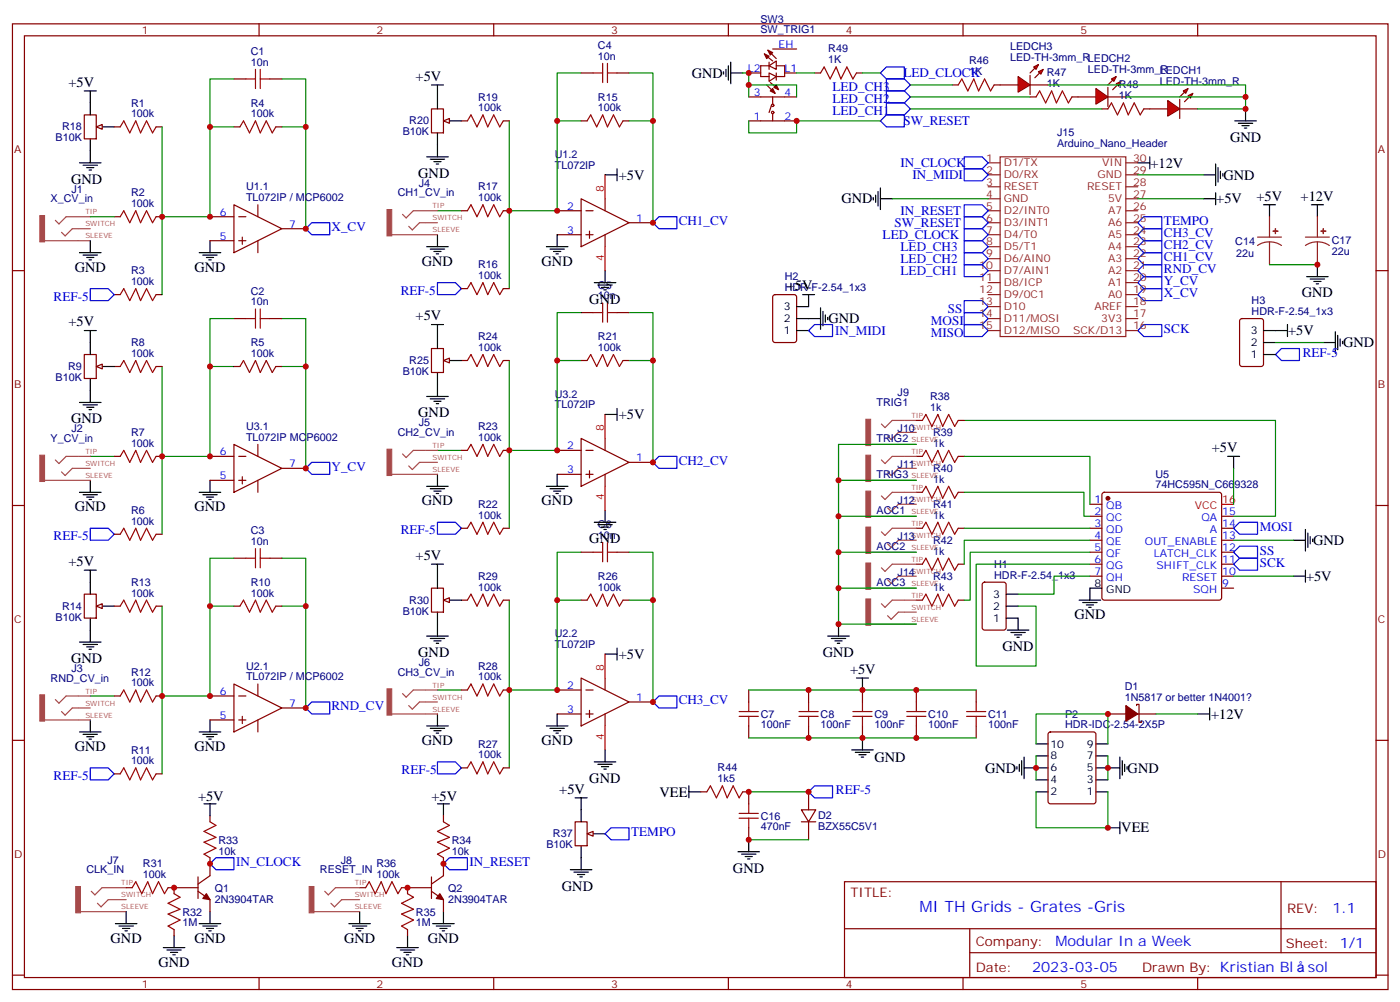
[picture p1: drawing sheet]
<svg xmlns="http://www.w3.org/2000/svg" width="413mm" height="295mm" viewBox="0 0 413 295" stroke-linecap="round" stroke-linejoin="round" font-family="sans-serif">
<defs><g id="words">
<text font-size="4.6" fill="#00f" x="270.9" y="268.6">MI TH Grids - Grates -Gris</text>
<g font-size="4.2">
<text x="122.5" y="23.8">+5V</text>
<text x="203.9" y="22.9">GND</text>
<text x="20.2" y="25.5">+5V</text>
<text x="362.4" y="41.7">GND</text>
<text x="123.3" y="52.4">GND</text>
<text x="182.4" y="52.9">+5V</text>
<text x="339" y="49.4">+12V</text>
<text x="360.5" y="52.9">GND</text>
<text x="21" y="54.1">GND</text>
<text x="248" y="59.9">GND</text>
<text x="358.4" y="59.9">+5V</text>
<text x="370.3" y="59.2">+5V</text>
<text x="383.3" y="59.1">+12V</text>
<text x="22" y="80">GND</text>
<text x="57.3" y="80">GND</text>
<text x="124.3" y="78.3">GND</text>
<text x="159.6" y="78.3">GND</text>
<text x="173.7" y="89.4">GND</text>
<text x="231.8" y="85.5">+5V</text>
<text x="383.6" y="87.5">GND</text>
<text x="122.5" y="94.3">+5V</text>
<text x="244.1" y="95.2">GND</text>
<text x="20.2" y="96.1">+5V</text>
<text x="379.6" y="98.7">+5V</text>
<text x="395.8" y="102.3">GND</text>
<text x="21" y="124.7">GND</text>
<text x="123.3" y="122.9">GND</text>
<text x="182.4" y="123.4">+5V</text>
<text x="357.1" y="133.1">+5V</text>
<text x="124.3" y="148.8">GND</text>
<text x="159.6" y="148.8">GND</text>
<text x="22" y="150.6">GND</text>
<text x="57.3" y="150.6">GND</text>
<text x="173.7" y="159.9">GND</text>
<text x="387" y="160.5">GND</text>
<text x="20.2" y="166.7">+5V</text>
<text x="122.5" y="164.9">+5V</text>
<text x="384.8" y="171.1">+5V</text>
<text x="316.6" y="182.4">GND</text>
<text x="295.4" y="191.7">GND</text>
<text x="21" y="195.2">GND</text>
<text x="123.3" y="193.5">GND</text>
<text x="182.4" y="194">+5V</text>
<text x="242.4" y="193.5">GND</text>
<text x="250.5" y="198.4">+5V</text>
<text x="356.9" y="211.6">+12V</text>
<text x="22" y="221.2">GND</text>
<text x="57.3" y="221.2">GND</text>
<text x="124.3" y="219.4">GND</text>
<text x="159.6" y="219.4">GND</text>
<text x="257.7" y="224.3">GND</text>
<text x="290.3" y="227.5">GND</text>
<text x="332.3" y="227.5">GND</text>
<text x="164.8" y="233.7">+5V</text>
<text x="173.7" y="230.5">GND</text>
<text x="58.3" y="236">+5V</text>
<text x="127.1" y="236">+5V</text>
<text x="194.3" y="234.6">VEE</text>
<text x="330.4" y="245.1">VEE</text>
<text x="216" y="257">GND</text>
<text x="165.6" y="262.3">GND</text>
<text x="32.6" y="277.6">GND</text>
<text x="57.3" y="277.6">GND</text>
<text x="101.4" y="277.6">GND</text>
<text x="126.1" y="277.6">GND</text>
<text x="46.7" y="284.7">GND</text>
<text x="115.5" y="284.7">GND</text>
</g>
<g font-size="4.2" fill="#00f">
<text x="392.6" y="268.9">1.1</text>
<text x="311" y="278.4">Modular In a Week</text>
<text x="304.1" y="286.2">2023-03-05</text>
<text x="385.4" y="286.2">sol</text>
</g>
<g font-size="3.9" fill="#00f">
<text x="266.2" y="22.7">LED_CLOCK</text>
<text x="245.3" y="26.8">LED_CH3</text>
<text x="245.3" y="33.8">LED_CH1</text>
<text x="245.3" y="30.3">LED_CH2</text>
<text x="266.2" y="36.9">SW_RESET</text>
<text x="265.4" y="49.2">IN_CLOCK</text>
<text x="268.9" y="52.7">IN_MIDI</text>
<text x="265.4" y="63.3">IN_RESET</text>
<text x="97.7" y="68.1">X_CV</text>
<text x="200" y="66.3">CH1_CV</text>
<text x="260.1" y="70.4">LED_CLOCK</text>
<text x="263.6" y="66.8">SW_RESET</text>
<text x="343" y="69.9">CH3_CV</text>
<text x="343" y="66.3">TEMPO</text>
<text x="265.4" y="73.9">LED_CH3</text>
<text x="265.4" y="77.4">LED_CH2</text>
<text x="343" y="76.9">CH1_CV</text>
<text x="343" y="73.4">CH2_CV</text>
<text x="265.4" y="81">LED_CH1</text>
<text x="343" y="84">Y_CV</text>
<text x="343" y="80.5">RND_CV</text>
<text x="15.8" y="88.5">REF-5</text>
<text x="118.1" y="86.7">REF-5</text>
<text x="343" y="87.5">X_CV</text>
<text x="274.3" y="95.6">MOSI</text>
<text x="279.3" y="92">SS</text>
<text x="246.1" y="98.5">IN_MIDI</text>
<text x="274.3" y="99.1">MISO</text>
<text x="343" y="98.1">SCK</text>
<text x="383.9" y="105">REF-5</text>
<text x="200" y="136.8">CH2_CV</text>
<text x="97.7" y="138.6">Y_CV</text>
<text x="15.8" y="159.1">REF-5</text>
<text x="118.1" y="157.3">REF-5</text>
<text x="371.2" y="156.3">MOSI</text>
<text x="371.2" y="166.9">SCK</text>
<text x="371.2" y="163.4">SS</text>
<text x="97.7" y="209.2">RND_CV</text>
<text x="200" y="207.4">CH3_CV</text>
<text x="118.3" y="227.9">REF-5</text>
<text x="15.8" y="229.6">REF-5</text>
<text x="246.3" y="233.7">REF-5</text>
<text x="186" y="246.3">TEMPO</text>
<text x="69.6" y="255.1">IN_CLOCK</text>
<text x="138.4" y="255.1">IN_RESET</text>
</g>
<g font-size="3.9" fill="#800">
<text x="250.6" y="264.2">TITLE:</text>
<text x="379.2" y="268.9">REV:</text>
<text x="287.5" y="278.4">Company:</text>
<text x="378.9" y="279">Sheet: 1/1</text>
<text x="287.5" y="286.1">Date:</text>
<text x="336.6" y="286.2">Drawn By: Kristian Bl</text>
</g>
<g font-size="3.2" fill="#800">
<text x="41.8" y="10">1</text>
<text x="110.9" y="10">2</text>
<text x="180.1" y="10">3</text>
<text x="249.2" y="10">4</text>
<text x="318.3" y="10">5</text>
<text x="4.2" y="45.1">A</text>
<text x="406" y="45.1">A</text>
<text x="4.2" y="114.3">B</text>
<text x="406" y="114.3">B</text>
<text x="4.2" y="183.4">C</text>
<text x="406" y="183.4">C</text>
<text x="4.2" y="252.6">D</text>
<text x="406" y="252.6">D</text>
<text x="41.8" y="290.8">1</text>
<text x="110.9" y="290.8">2</text>
<text x="180.1" y="290.8">3</text>
<text x="249.2" y="290.8">4</text>
<text x="318.3" y="290.8">5</text>
</g>
<g font-size="3.2" fill="#000080">
<text x="224.1" y="9.7">SW_TRIG1</text>
<text x="224.1" y="6.8">SW3</text>
<text x="73.9" y="16.2">C1</text>
<text x="176.2" y="17.6">10n</text>
<text x="176.2" y="14.4">C4</text>
<text x="244.1" y="15.4">R49</text>
<text x="297.6" y="18">LED-TH-3mm_RLEDCH2</text>
<text x="297.6" y="14.8">LEDCH3</text>
<text x="73.9" y="19.4">10n</text>
<text x="244.1" y="18.7">1K</text>
<text x="285.5" y="22.2">1K</text>
<text x="285.5" y="19">R46</text>
<text x="308.5" y="22.5">R47</text>
<text x="320.6" y="21.5">LED-TH-3mm_R</text>
<text x="341.7" y="21.8">LEDCH1</text>
<text x="140.9" y="29.6">R19</text>
<text x="176.2" y="29.6">R15</text>
<text x="308.5" y="25.7">1K</text>
<text x="329.6" y="29.2">1K</text>
<text x="329.6" y="26">R48</text>
<text x="341.7" y="25">LED-TH-3mm_R</text>
<text x="38.6" y="34.5">100k</text>
<text x="38.6" y="31.4">R1</text>
<text x="73.9" y="34.5">100k</text>
<text x="73.9" y="31.4">R4</text>
<text x="140.9" y="32.8">100k</text>
<text x="176.2" y="32.8">100k</text>
<text x="16.4" y="41.6">B10K</text>
<text x="18.3" y="38.4">R18</text>
<text x="118.7" y="39.8">B10K</text>
<text x="120.6" y="36.7">R20</text>
<text x="311.5" y="40">J15</text>
<text x="163.5" y="46.5">U1.2</text>
<text x="311.5" y="43.3">Arduino_Nano_Header</text>
<text x="163.5" y="49.7">TL072IP</text>
<text x="14.9" y="59.6">X_CV_in</text>
<text x="21.1" y="56.8">J1</text>
<text x="38.6" y="57.8">R2</text>
<text x="72.5" y="59.2">TL072IP / MCP6002</text>
<text x="72.5" y="56.1">U1.1</text>
<text x="117.2" y="57.8">CH1_CV_in</text>
<text x="123.4" y="55">J4</text>
<text x="140.9" y="59.2">100k</text>
<text x="140.9" y="56.1">R17</text>
<text x="38.6" y="61">100k</text>
<text x="392.4" y="71.9">C17</text>
<text x="364" y="72">C14</text>
<text x="364.3" y="75.5">22u</text>
<text x="392.4" y="75.1">22u</text>
<text x="38.6" y="83.9">100k</text>
<text x="38.6" y="80.8">R3</text>
<text x="140.9" y="82.2">100k</text>
<text x="140.9" y="79">R16</text>
<text x="231.2" y="82.5">H2</text>
<text x="73.9" y="89.9">10n</text>
<text x="73.9" y="86.7">C2</text>
<text x="176.2" y="88.2">10n</text>
<text x="176.2" y="85">C5</text>
<text x="231.2" y="85.7">HDR-F-2.54_1x3</text>
<text x="368.8" y="89.5">H3</text>
<text x="368.8" y="92.7">HDR-F-2.54_1x3</text>
<text x="38.6" y="101.9">R8</text>
<text x="73.9" y="101.9">R5</text>
<text x="140.9" y="100.2">R24</text>
<text x="176.2" y="100.2">R21</text>
<text x="38.6" y="105.1">100k</text>
<text x="73.9" y="105.1">100k</text>
<text x="120.6" y="107.2">R25</text>
<text x="140.9" y="103.3">100k</text>
<text x="176.2" y="103.3">100k</text>
<text x="16.4" y="112.1">B10K</text>
<text x="20.1" y="109">R9</text>
<text x="118.7" y="110.4">B10K</text>
<text x="163.5" y="117.1">U3.2</text>
<text x="258.3" y="119.6">TRIG1</text>
<text x="264.5" y="116.7">J9</text>
<text x="274.1" y="117.8">R38</text>
<text x="123.4" y="125.6">J5</text>
<text x="163.5" y="120.3">TL072IP</text>
<text x="274.1" y="121">1k</text>
<text x="14.9" y="130.1">Y_CV_in</text>
<text x="21.1" y="127.3">J2</text>
<text x="38.6" y="131.6">100k</text>
<text x="38.6" y="128.4">R7</text>
<text x="72.5" y="129.8">TL072IP MCP6002</text>
<text x="72.5" y="126.6">U3.1</text>
<text x="117.2" y="128.4">CH2_CV_in</text>
<text x="140.9" y="129.8">100k</text>
<text x="140.9" y="126.6">R23</text>
<text x="258.3" y="130.1">TRIG2</text>
<text x="264.5" y="127.3">J10</text>
<text x="275" y="131.6">1k</text>
<text x="275" y="128.3">R39</text>
<text x="264.5" y="137.9">J11</text>
<text x="258.3" y="140.7">TRIG3</text>
<text x="275" y="142.1">1k</text>
<text x="275" y="138.9">R40</text>
<text x="340.5" y="143.8">74HC595N_C669328</text>
<text x="340.5" y="140.7">U5</text>
<text x="140.9" y="149.5">R22</text>
<text x="264.5" y="148.5">J12</text>
<text x="275" y="149.5">R41</text>
<text x="38.6" y="154.5">100k</text>
<text x="38.6" y="151.3">R6</text>
<text x="140.9" y="152.7">100k</text>
<text x="176.2" y="155.5">C6</text>
<text x="258.3" y="151.3">ACC1</text>
<text x="275" y="152.7">1k</text>
<text x="73.9" y="160.5">10n</text>
<text x="73.9" y="157.3">C3</text>
<text x="176.2" y="158.7">10n</text>
<text x="258.3" y="161.9">ACC2</text>
<text x="264.5" y="159.1">J13</text>
<text x="275" y="160.1">R42</text>
<text x="275" y="163.3">1k</text>
<text x="293" y="167.1">H1</text>
<text x="38.6" y="172.5">R13</text>
<text x="73.9" y="172.5">R10</text>
<text x="140.9" y="173.9">100k</text>
<text x="140.9" y="170.7">R29</text>
<text x="176.2" y="173.9">100k</text>
<text x="176.2" y="170.7">R26</text>
<text x="258.3" y="172.5">ACC3</text>
<text x="264.5" y="169.7">J14</text>
<text x="275" y="173.9">1k</text>
<text x="275" y="170.7">R43</text>
<text x="293" y="170.4">HDR-F-2.54_1x3</text>
<text x="18.3" y="179.5">R14</text>
<text x="38.6" y="175.6">100k</text>
<text x="73.9" y="175.6">100k</text>
<text x="120.6" y="177.8">R30</text>
<text x="16.4" y="182.7">B10K</text>
<text x="118.7" y="180.9">B10K</text>
<text x="163.5" y="190.8">TL072IP</text>
<text x="163.5" y="187.6">U2.2</text>
<text x="21.1" y="197.9">J3</text>
<text x="72.5" y="197.2">U2.1</text>
<text x="123.4" y="196.1">J6</text>
<text x="140.9" y="197.2">R28</text>
<text x="14.9" y="200.7">RND_CV_in</text>
<text x="38.6" y="202.1">100k</text>
<text x="38.6" y="198.9">R12</text>
<text x="72.5" y="200.3">TL072IP / MCP6002</text>
<text x="117.2" y="198.9">CH3_CV_in</text>
<text x="140.9" y="200.3">100k</text>
<text x="331.4" y="203.2">D1</text>
<text x="331.4" y="206.3">1N5817 or better 1N4001?</text>
<text x="224.2" y="214.3">100nF</text>
<text x="224.2" y="211.4">C7</text>
<text x="241.8" y="214.3">100nF</text>
<text x="241.8" y="211.4">C8</text>
<text x="257.7" y="214.3">100nF</text>
<text x="257.7" y="211.4">C9</text>
<text x="273.5" y="214.3">100nF</text>
<text x="273.5" y="211.4">C10</text>
<text x="291.2" y="214.3">100nF</text>
<text x="291.2" y="211.4">C11</text>
<text x="313.8" y="214.5">HDR-IDC-2.54-2X5P</text>
<text x="313.8" y="211.5">P2</text>
<text x="38.6" y="221.9">R11</text>
<text x="140.9" y="220.1">R27</text>
<text x="38.6" y="225">100k</text>
<text x="140.9" y="223.3">100k</text>
<text x="211.5" y="227.2">R44</text>
<text x="211.5" y="230.3">1k5</text>
<text x="224.2" y="244.3">470nF</text>
<text x="224.2" y="241.4">C16</text>
<text x="241.1" y="244.4">BZX55C5V1</text>
<text x="241.1" y="241.3">D2</text>
<text x="64.3" y="251.6">10k</text>
<text x="64.3" y="248.4">R33</text>
<text x="133.1" y="251.6">10k</text>
<text x="133.1" y="248.4">R34</text>
<text x="161" y="249.7">B10K</text>
<text x="162.9" y="246.6">R37</text>
<text x="25.5" y="257.1">CLK_IN</text>
<text x="31.7" y="254.3">J7</text>
<text x="42.1" y="255.3">R31</text>
<text x="94.3" y="257.1">RESET_IN</text>
<text x="100.5" y="254.3">J8</text>
<text x="110.9" y="255.3">R36</text>
<text x="42.1" y="258.6">100k</text>
<text x="63.3" y="262.5">Q1</text>
<text x="110.9" y="258.6">100k</text>
<text x="132.1" y="262.5">Q2</text>
<text x="53.8" y="269.6">R32</text>
<text x="63.3" y="265.7">2N3904TAR</text>
<text x="122.6" y="269.6">R35</text>
<text x="132.1" y="265.7">2N3904TAR</text>
<text x="53.8" y="272.8">1M</text>
<text x="122.6" y="272.8">1M</text>
</g>
<g font-size="3.2" fill="#00f">
<text x="229.4" y="14.1">EH</text>
<text x="220.4" y="21.1">L2</text>
<text x="231.2" y="21.1">L1</text>
<text x="222.1" y="28.2">3</text>
<text x="231.2" y="28.2">4</text>
<text x="222.1" y="35.2">1</text>
<text x="231.2" y="35.2">2</text>
<text x="64.8" y="63.5">6</text>
<text x="167.1" y="61.7">2</text>
<text x="187.5" y="65.2">1</text>
<text x="64.8" y="70.5">5</text>
<text x="85.2" y="67">7</text>
<text x="167.1" y="68.8">3</text>
<text x="64.8" y="134">6</text>
<text x="85.2" y="137.5">7</text>
<text x="167.1" y="132.3">2</text>
<text x="187.5" y="135.8">1</text>
<text x="64.8" y="141.1">5</text>
<text x="167.1" y="139.3">3</text>
<text x="322.5" y="148.1">1</text>
<text x="326" y="149.9">QB</text>
<text x="322.5" y="151.7">2</text>
<text x="322.5" y="155.2">3</text>
<text x="326" y="153.4">QC</text>
<text x="354" y="153.4">QA</text>
<text x="360.2" y="155.2">14</text>
<text x="360.2" y="151.7">15</text>
<text x="322.5" y="158.7">4</text>
<text x="326" y="157">QD</text>
<text x="326" y="160.5">QE</text>
<text x="337.4" y="160.5">OUT_ENABLE</text>
<text x="356.5" y="157">A</text>
<text x="360.2" y="158.7">13</text>
<text x="322.5" y="162.2">5</text>
<text x="322.5" y="165.8">6</text>
<text x="326" y="164">QF</text>
<text x="326" y="167.5">QG</text>
<text x="340" y="164">LATCH_CLK</text>
<text x="340.8" y="167.5">SHIFT_CLK</text>
<text x="360.2" y="165.8">11</text>
<text x="360.2" y="162.2">12</text>
<text x="322.5" y="169.3">7</text>
<text x="326" y="171.1">QH</text>
<text x="348.3" y="171.1">RESET</text>
<text x="360.2" y="172.8">9</text>
<text x="360.2" y="169.3">10</text>
<text x="351.6" y="174.6">SQH</text>
<text x="167.1" y="202.8">2</text>
<text x="64.8" y="204.6">6</text>
<text x="85.2" y="208.1">7</text>
<text x="167.1" y="209.9">3</text>
<text x="187.5" y="206.3">1</text>
<text x="64.8" y="211.6">5</text>
</g>
<g font-size="3.2" fill="#8d2323">
<text x="290.6" y="47.6">1</text>
<text x="333.9" y="47.6">30</text>
<text x="290.6" y="51.1">2</text>
<text x="295.8" y="49">D1/TX</text>
<text x="295.8" y="52.5">D0/RX</text>
<text x="323.4" y="52.5">GND</text>
<text x="324.8" y="49">VIN</text>
<text x="333.9" y="51.1">29</text>
<text x="290.6" y="54.6">3</text>
<text x="290.6" y="58.2">4</text>
<text x="295.8" y="56.1">RESET</text>
<text x="295.8" y="59.6">GND</text>
<text x="320.4" y="56.1">RESET</text>
<text x="326.5" y="59.6">5V</text>
<text x="333.9" y="58.2">27</text>
<text x="333.9" y="54.6">28</text>
<text x="290.6" y="61.7">5</text>
<text x="290.6" y="65.2">6</text>
<text x="295.8" y="63.1">D2/INT0</text>
<text x="326.5" y="63.1">A7</text>
<text x="333.9" y="65.2">25</text>
<text x="333.9" y="61.7">26</text>
<text x="290.6" y="68.8">7</text>
<text x="295.8" y="66.6">D3/INT1</text>
<text x="295.8" y="70.2">D4/T0</text>
<text x="326.5" y="70.2">A5</text>
<text x="326.5" y="66.6">A6</text>
<text x="333.9" y="68.8">24</text>
<text x="290.6" y="72.3">8</text>
<text x="290.6" y="75.8">9</text>
<text x="295.8" y="73.7">D5/T1</text>
<text x="295.8" y="77.2">D6/AIN0</text>
<text x="326.5" y="77.2">A3</text>
<text x="326.5" y="73.7">A4</text>
<text x="333.9" y="75.8">22</text>
<text x="333.9" y="72.3">23</text>
<text x="288.6" y="79.3">10</text>
<text x="288.6" y="82.9">11</text>
<text x="295.8" y="80.8">D7/AIN1</text>
<text x="326.5" y="80.8">A2</text>
<text x="333.9" y="82.9">20</text>
<text x="333.9" y="79.3">21</text>
<text x="288.6" y="86.4">12</text>
<text x="288.6" y="89.9">13</text>
<text x="295.8" y="84.3">D8/ICP</text>
<text x="295.8" y="87.8">D9/0C1</text>
<text x="326.5" y="84.3">A1</text>
<text x="326.5" y="87.8">A0</text>
<text x="333.9" y="89.9">18</text>
<text x="333.9" y="86.4">19</text>
<text x="288.6" y="93.5">14</text>
<text x="295.8" y="91.3">D10</text>
<text x="295.8" y="94.9">D11/MOSI</text>
<text x="322.5" y="91.3">AREF</text>
<text x="324.5" y="94.9">3V3</text>
<text x="333.9" y="93.5">17</text>
<text x="288.6" y="97">15</text>
<text x="295.8" y="98.4">D12/MISO</text>
<text x="316.2" y="98.4">SCK/D13</text>
<text x="333.9" y="97">16</text>
</g>
<g font-size="3.2" fill="#f00">
<text x="177.9" y="56.4" transform="rotate(-90 177.9 56.4)">8</text>
<text x="177.9" y="76.8" transform="rotate(-90 177.9 76.8)">4</text>
<text x="177.9" y="127" transform="rotate(-90 177.9 127)">8</text>
<text x="177.9" y="147.3" transform="rotate(-90 177.9 147.3)">4</text>
<text x="352.1" y="149.9">VCC</text>
<text x="360.2" y="148.1">16</text>
<text x="177.9" y="197.5" transform="rotate(-90 177.9 197.5)">8</text>
<text x="177.9" y="217.9" transform="rotate(-90 177.9 217.9)">4</text>
</g>
<g font-size="3.2">
<text x="231" y="91.3">3</text>
<text x="231" y="94.9">2</text>
<text x="231" y="98.4">1</text>
<text x="368.5" y="98.4">3</text>
<text x="368.5" y="101.9">2</text>
<text x="368.5" y="105.4">1</text>
<text x="322.5" y="172.8">8</text>
<text x="292.7" y="176">3</text>
<text x="292.7" y="179.5">2</text>
<text x="326" y="174.6">GND</text>
<text x="292.7" y="183.1">1</text>
<text x="309.5" y="220.1">10</text>
<text x="320.2" y="220.1">9</text>
<text x="309.5" y="227.2">6</text>
<text x="309.5" y="223.6">8</text>
<text x="320.2" y="227.2">5</text>
<text x="320.2" y="223.6">7</text>
<text x="309.5" y="230.7">4</text>
<text x="320.2" y="230.7">3</text>
<text x="309.5" y="234.2">2</text>
<text x="320.2" y="234.2">1</text>
</g>
<g font-size="2.1" fill="#a54b4b">
<text x="25.2" y="63.1">TIP</text>
<text x="127.5" y="61.4">TIP</text>
<text x="127.5" y="64.9">SWITCH</text>
<text x="25.2" y="70.2">SLEEVE</text>
<text x="25.2" y="66.7">SWITCH</text>
<text x="127.5" y="68.4">SLEEVE</text>
<text x="268.6" y="123.1">TIP</text>
<text x="127.5" y="131.9">TIP</text>
<text x="268.6" y="130.2">SLEEVE</text>
<text x="268.6" y="126.6">SWITCH</text>
<text x="25.2" y="133.7">TIP</text>
<text x="25.2" y="137.2">SWITCH</text>
<text x="127.5" y="135.4">SWITCH</text>
<text x="268.6" y="133.7">TIP</text>
<text x="268.6" y="137.2">SWITCH</text>
<text x="25.2" y="140.7">SLEEVE</text>
<text x="127.5" y="139">SLEEVE</text>
<text x="268.6" y="140.7">SLEEVE</text>
<text x="268.6" y="144.3">TIP</text>
<text x="268.6" y="147.8">SWITCH</text>
<text x="268.6" y="151.3">SLEEVE</text>
<text x="268.6" y="154.8">TIP</text>
<text x="268.6" y="161.9">SLEEVE</text>
<text x="268.6" y="158.4">SWITCH</text>
<text x="268.6" y="165.4">TIP</text>
<text x="268.6" y="172.5">SLEEVE</text>
<text x="268.6" y="169">SWITCH</text>
<text x="268.6" y="176">TIP</text>
<text x="268.6" y="179.5">SWITCH</text>
<text x="268.6" y="183.1">SLEEVE</text>
<text x="127.5" y="202.5">TIP</text>
<text x="25.2" y="204.2">TIP</text>
<text x="25.2" y="207.8">SWITCH</text>
<text x="127.5" y="209.5">SLEEVE</text>
<text x="127.5" y="206">SWITCH</text>
<text x="25.2" y="211.3">SLEEVE</text>
<text x="35.7" y="260.7">TIP</text>
<text x="104.5" y="260.7">TIP</text>
<text x="35.7" y="267.7">SLEEVE</text>
<text x="35.7" y="264.2">SWITCH</text>
<text x="104.5" y="267.7">SLEEVE</text>
<text x="104.5" y="264.2">SWITCH</text>
</g>
</g></defs>
<g fill="none" stroke="#870000" stroke-width=".35">
<path d="M3.7 7h405.3v284.4h-405.3zM7.2 10.5h398.3v277.3h-398.3zM76.3 7v3.5M145.5 7v3.5M214.6 7v3.5M283.8 7v3.5M352.9 7v3.5M24.8 33.8h3.6v7.1h-3.6zM3.7 79.7h3.5M405.5 79.7h3.5M3.7 148.8h3.5M405.5 148.8h3.5"/>
<path d="M3.7 218h3.5M405.5 218h3.5M248.8 259.6h156.7v28.2h-156.7zM377.5 259.6v20.9M248.9 273.5h156.5M285.8 273.5v14.1M3.7 287.1h3.5M76.3 287.8v3.6M145.5 287.8v3.6M214.6 287.8v3.6M283.8 287.8v3.6M285.8 280.5h119.6"/>
<path d="M352.9 287.8v3.6M405.5 287.1h3.5"/>
</g>
<path d="M24.8 26.8h3.6M26.6 26.8v7M30.1 37.4h3.6M23.4 47.9h6.4M24.5 48.6h4.2M25.5 49.4h2.2M26.2 50.1h.8M26.6 40.9v7" fill="none" stroke="#000" stroke-width=".35"/>
<path d="M28.4 37.4l1.7-.7v1.4z" fill="#f0f0f0" stroke="#870000" stroke-width=".35"/>
<g fill="none" stroke="#a10000" stroke-width=".35">
<path d="M35.4 37.4l1.1-1.8 1.7 3.5 1.8-3.5 1.4 3.5 1.8-3.5 1.7 3.5 1.1-1.7M70.7 37.4l1.1-1.8 1.7 3.5 1.8-3.5 1.4 3.5 1.8-3.5 1.7 3.5 1.1-1.7M72.5 23.2h2.8M75.3 20.4v5.7M76.7 23.2h2.8M76.7 20.4v5.7M35.4 63.8l1.1-1.7 1.7 3.5 1.8-3.5 1.4 3.5 1.8-3.5 1.7 3.5 1.1-1.8M35.4 86.7l1.1-1.7 1.7 3.5 1.8-3.5 1.4 3.5 1.8-3.5 1.7 3.5 1.1-1.8M72.5 93.8h2.8M75.3 91v5.6M76.7 91v5.6M76.7 93.8h2.8"/>
<path d="M35.4 107.9l1.1-1.7 1.7 3.5 1.8-3.5 1.4 3.5 1.8-3.5 1.7 3.5 1.1-1.8M70.7 107.9l1.1-1.7 1.7 3.5 1.8-3.5 1.4 3.5 1.8-3.5 1.7 3.5 1.1-1.8M35.4 134.4l1.1-1.8 1.7 3.5 1.8-3.5 1.4 3.5 1.8-3.5 1.7 3.5 1.1-1.7M35.4 157.3l1.1-1.8 1.7 3.6 1.8-3.6 1.4 3.6 1.8-3.6 1.7 3.6 1.1-1.8"/>
</g>
<g fill="none" stroke="#870000" stroke-width=".35">
<path d="M33.7 37.4h1.7M46 37.4h1.8M68.9 37.4h1.8M68.9 23.2h3.6M79.5 23.2h3.5M81.3 37.4h1.7M33.7 63.8h1.7M46 63.8h1.8M33.7 86.7h1.7M46 86.7h1.8M68.9 93.8h3.6M79.5 93.8h3.5"/>
<path d="M24.8 104.4h3.6v7h-3.6zM33.7 107.9h1.7M46 107.9h1.8M68.9 107.9h1.8M81.3 107.9h1.7M33.7 134.4h1.7M46 134.4h1.8M33.7 157.3h1.7M46 157.3h1.8"/>
</g>
<path d="M90.1 67.3l1.8-1.7h5.3v3.5h-5.3zM26.6 85h5.3l1.8 1.7-1.8 1.8h-5.3zM90.1 137.9l1.8-1.8h5.3v3.6h-5.3zM26.6 155.5h5.3l1.8 1.8-1.8 1.8h-5.3z" fill="none" stroke="#00f" stroke-width=".35"/>
<path d="M47.8 37.4v49.3M61.9 37.4h7M68.9 23.2h-7v40.6h-14.1M83 23.2h7.1v44.1M83 37.4h7.1M26.6 63.8h7.1M68.9 93.8h-7v40.6h-14.1M83 93.8h7.1v44.1M47.8 107.9v49.4M61.9 107.9h7M83 107.9h7.1M26.6 134.4h7.1" fill="none" stroke="#008700" stroke-width=".35"/>
<path d="M13.1 70.9h9.9M23 63.8h-3.5l-2.1 2.1-1.1-1M23 67.3h-1.7l-2.1 2.2-1.1-1.1M23.1 63.8h3.5M23.1 67.3h3.5M23.1 70.9h3.5M23 134.4h-3.5l-2.1 2.1-1.1-1.1M23 137.9h-1.7l-2.1 2.1-1.1-1M23.1 134.4h3.5M23.1 137.9h3.5M13.1 141.4h9.9M23.1 141.4h3.5" fill="none" stroke="#a64a4a" stroke-width=".35"/>
<g fill="#a64a4a" stroke="#a64a4a" stroke-width=".29">
<path d="M11.7 63.5h1.4v7.7h-1.4z"/>
<path d="M11.7 134h1.4v7.8h-1.4z"/>
</g>
<g fill="none" stroke="#000" stroke-width=".35">
<path d="M23.4 74.4h6.4M24.5 75.1h4.2M25.5 75.8h2.2M26.2 76.5h.8M26.6 70.9v3.5M58.7 74.4h6.4M59.8 75.1h4.2M60.8 75.8h2.1M61.5 76.5h.7M61.9 70.9v3.5M26.6 100.9v3.5M26.6 111.4v3.6"/>
<path d="M30.1 107.9h3.6M23.4 145h6.4M24.5 145.7h4.2M25.5 146.4h2.2M26.2 147.1h.8M26.6 141.4v3.6M58.7 145h6.4M59.8 145.7h4.2M60.8 146.4h2.1M61.5 147.1h.7M61.9 141.4v3.6"/>
</g>
<path d="M28.4 107.9l1.7-.7v1.4z" fill="#f0f0f0" stroke="#870000" stroke-width=".35"/>
<g fill="none" stroke="#000" stroke-width=".35">
<path d="M24.8 97.3h3.6M26.6 97.3v3.6M23.4 118.5h6.4M24.5 119.2h4.2M25.5 119.9h2.2M26.6 115v3.5M26.2 120.6h.8M26.6 171.4v3.5M30.1 178.5h3.6M26.6 182v3.5M23.4 215.5h6.4M24.5 216.2h4.2"/>
<path d="M25.5 216.9h2.2M26.2 217.6h.8M26.6 212v3.5M58.7 215.5h6.4M59.8 216.2h4.2M60.8 216.9h2.1M61.5 217.6h.7M61.9 212v3.5"/>
</g>
<path d="M90.1 208.5l1.8-1.8h5.3v3.5h-5.3zM26.6 226.1h5.3l1.8 1.8-1.8 1.7h-5.3z" fill="none" stroke="#00f" stroke-width=".35"/>
<path d="M47.8 178.5v49.4M61.9 178.5h7M68.9 164.4h-7v40.5h-14.1M83 164.4h7.1v44.1M83 178.5h7.1M26.6 204.9h7.1" fill="none" stroke="#008700" stroke-width=".35"/>
<path d="M35.4 178.5l1.1-1.8 1.7 3.5 1.8-3.5 1.4 3.5 1.8-3.5 1.7 3.5 1.1-1.7M70.7 178.5l1.1-1.8 1.7 3.5 1.8-3.5 1.4 3.5 1.8-3.5 1.7 3.5 1.1-1.7M72.5 164.4h2.8M75.3 161.5v5.7M76.7 164.4h2.8M76.7 161.5v5.7M35.4 204.9l1.1-1.7 1.7 3.5 1.8-3.5 1.4 3.5 1.8-3.5 1.7 3.5 1.1-1.8M35.4 227.9l1.1-1.8 1.7 3.5 1.8-3.5 1.4 3.5 1.8-3.5 1.7 3.5 1.1-1.7" fill="none" stroke="#a10000" stroke-width=".35"/>
<path d="M24.8 174.9h3.6v7.1h-3.6zM33.7 178.5h1.7M46 178.5h1.8M68.9 164.4h3.6M68.9 178.5h1.8M79.5 164.4h3.5M81.3 178.5h1.7M33.7 204.9h1.7M46 204.9h1.8M33.7 227.9h1.7M46 227.9h1.8" fill="none" stroke="#870000" stroke-width=".35"/>
<path d="M13.1 212h9.9M23 204.9h-3.5l-2.1 2.1-1.1-1M23 208.5h-1.7l-2.1 2.1-1.1-1.1M23.1 204.9h3.5M23.1 208.5h3.5M23.1 212h3.5" fill="none" stroke="#a64a4a" stroke-width=".35"/>
<path d="M11.7 204.6h1.4v7.7h-1.4z" fill="#a64a4a" stroke="#a64a4a" stroke-width=".29"/>
<path d="M28.4 178.5l1.7-.7v1.4z" fill="#f0f0f0" stroke="#870000" stroke-width=".35"/>
<g fill="none" stroke="#000" stroke-width=".35">
<path d="M128.9 28.5v3.6M128.9 39.1v3.6M132.4 35.6h3.6M125.7 72.6h6.4M126.8 73.3h4.2M127.8 74h2.2M128.6 74.8h.7M128.9 69.1v3.5M161 72.6h6.4M162.1 73.3h4.2M163.1 74h2.1M163.8 74.8h.7"/>
<path d="M164.2 69.1v3.5M24.8 167.9h3.6M26.6 167.9v3.5M23.4 189.1h6.4M24.5 189.8h4.2M25.5 190.5h2.2M26.2 191.2h.8M26.6 185.5v3.6"/>
</g>
<g fill="none" stroke="#870000" stroke-width=".35">
<path d="M127.1 32.1h3.6v7h-3.6zM136 35.6h1.7M148.3 35.6h1.8M171.2 21.5h3.6M171.2 35.6h1.8M181.8 21.5h3.5M183.6 35.6h1.7M171.2 58.5l14.1 7.1-14.1 7zM178.3 58.5v3.6M61.9 63.8h7M61.9 70.9h7M68.9 60.3l14.1 7-14.1 7.1z"/>
<path d="M70.3 63.8h2.2M70.3 70.9h2.2M71.4 69.8v2.1M76 60.3v3.5M76 70.9v3.5M83 67.3h7.1M136 62.1h1.7M148.3 62.1h1.8M164.2 62.1h7M164.2 69.1h7M172.6 62.1h2.2M172.6 69.1h2.2"/>
<path d="M173.7 68.1v2.1M178.3 69.1v3.5M185.3 65.6h7.1M136 85h1.7M148.3 85h1.8M61.9 134.4h7M68.9 130.8l14.1 7.1-14.1 7.1zM70.3 134.4h2.2M76 130.8v3.6M83 137.9h7.1M164.2 132.6h7M164.2 139.7h7"/>
<path d="M171.2 129.1l14.1 7-14.1 7.1zM172.6 132.6h2.2M172.6 139.7h2.2M173.7 138.6v2.1M178.3 129.1v3.5M178.3 139.7v3.5M185.3 136.1h7.1M61.9 141.4h7M70.3 141.4h2.2M71.4 140.4v2.1M76 141.4v3.6M171.2 199.6l14.1 7.1-14.1 7z"/>
<path d="M178.3 199.6v3.6M61.9 204.9h7M61.9 212h7M68.9 201.4l14.1 7.1-14.1 7zM70.3 204.9h2.2M70.3 212h2.2M71.4 210.9v2.1M76 201.4v3.5M76 212v3.5M83 208.5h7.1M164.2 203.2h7M164.2 210.2h7"/>
<path d="M172.6 203.2h2.2M172.6 210.2h2.2M173.7 209.2v2.1M178.3 210.2v3.5M185.3 206.7h7.1"/>
</g>
<path d="M178.3 51.5v7M178.3 72.6v7.1M178.3 122v7.1M178.3 143.2v7M178.3 192.6v7M178.3 213.7v7.1" fill="none" stroke="#f00" stroke-width=".35"/>
<path d="M192.4 65.6l1.8-1.8h5.3v3.5h-5.3zM128.9 83.2h5.3l1.8 1.8-1.8 1.7h-5.3z" fill="none" stroke="#00f" stroke-width=".35"/>
<path d="M150.1 35.6v49.4M164.2 35.6h7M171.2 21.5h-7v40.6h-14.1M185.3 21.5h7.1v44.1M185.3 35.6h7.1M128.9 62.1h7.1" fill="none" stroke="#008700" stroke-width=".35"/>
<path d="M177.6 18.7v5.6M179 18.7v5.6M137.7 35.6l1.1-1.8 1.7 3.6 1.8-3.6 1.4 3.6 1.8-3.6 1.7 3.6 1.1-1.8M173 35.6l1.1-1.8 1.7 3.6 1.8-3.6 1.4 3.6 1.8-3.6 1.7 3.6 1.1-1.8M174.8 21.5h2.8M179 21.5h2.8M137.7 62.1l1.1-1.8 1.7 3.5 1.8-3.5 1.4 3.5 1.8-3.5 1.7 3.5 1.1-1.7M137.7 85l1.1-1.8 1.7 3.5 1.8-3.5 1.4 3.5 1.8-3.5 1.7 3.5 1.1-1.7" fill="none" stroke="#a10000" stroke-width=".35"/>
<path d="M115.4 69.1h9.9M125.3 62.1h-3.5l-2.1 2.1-1.1-1.1M125.3 65.6h-1.7l-2.1 2.1-1.1-1.1M125.4 62.1h3.5M125.4 65.6h3.5M125.4 69.1h3.5" fill="none" stroke="#a64a4a" stroke-width=".35"/>
<path d="M114 61.7h1.4v7.8h-1.4z" fill="#a64a4a" stroke="#a64a4a" stroke-width=".29"/>
<path d="M130.7 35.6l1.7-.7v1.4z" fill="#f0f0f0" stroke="#870000" stroke-width=".35"/>
<g fill="none" stroke="#000" stroke-width=".35">
<path d="M127.1 25h3.6M128.9 25v3.5M125.7 46.2h6.4M126.8 46.9h4.2M127.8 47.6h2.2M128.6 48.3h.7M128.9 42.7v3.5M128.9 99.1v3.5M128.9 109.7v3.5M132.4 106.2h3.6M128.9 139.7v3.5M164.2 139.7v3.5"/>
<path d="M125.7 143.2h6.4M126.8 143.9h4.2M127.8 144.6h2.2M128.6 145.3h.7M161 143.2h6.4M162.1 143.9h4.2M163.1 144.6h2.1M163.8 145.3h.7"/>
</g>
<path d="M192.4 136.1l1.8-1.7h5.3v3.5h-5.3zM128.9 153.8h5.3l1.8 1.7-1.8 1.8h-5.3z" fill="none" stroke="#00f" stroke-width=".35"/>
<path d="M171.2 92h-7v40.6h-14.1M185.3 92h7.1v44.1M150.1 106.2v49.3M164.2 106.2h7M185.3 106.2h7.1M128.9 132.6h7.1" fill="none" stroke="#008700" stroke-width=".35"/>
<path d="M174.8 92h2.8M177.6 89.2v5.7M179 92h2.8M179 89.2v5.7M137.7 106.2l1.1-1.8 1.7 3.5 1.8-3.5 1.4 3.5 1.8-3.5 1.7 3.5 1.1-1.7M173 106.2l1.1-1.8 1.7 3.5 1.8-3.5 1.4 3.5 1.8-3.5 1.7 3.5 1.1-1.7M137.7 132.6l1.1-1.8 1.7 3.6 1.8-3.6 1.4 3.6 1.8-3.6 1.7 3.6 1.1-1.8M137.7 155.5l1.1-1.7 1.7 3.5 1.8-3.5 1.4 3.5 1.8-3.5 1.7 3.5 1.1-1.8" fill="none" stroke="#a10000" stroke-width=".35"/>
<path d="M171.2 92h3.6M181.8 92h3.5M127.1 102.6h3.6v7.1h-3.6zM136 106.2h1.7M148.3 106.2h1.8M171.2 106.2h1.8M183.6 106.2h1.7M136 132.6h1.7M148.3 132.6h1.8M136 155.5h1.7M148.3 155.5h1.8" fill="none" stroke="#870000" stroke-width=".35"/>
<path d="M115.4 139.7h9.9M125.3 132.6h-3.5l-2.1 2.1-1.1-1M125.3 136.1h-1.7l-2.1 2.2-1.1-1.1M125.4 132.6h3.5M125.4 136.1h3.5M125.4 139.7h3.5" fill="none" stroke="#a64a4a" stroke-width=".35"/>
<path d="M114 132.3h1.4v7.7h-1.4z" fill="#a64a4a" stroke="#a64a4a" stroke-width=".29"/>
<path d="M130.7 106.2l1.7-.8v1.5z" fill="#f0f0f0" stroke="#870000" stroke-width=".35"/>
<g fill="none" stroke="#000" stroke-width=".35">
<path d="M127.1 95.6h3.6M128.9 95.6v3.5M125.7 116.7h6.4M126.8 117.4h4.2M127.8 118.1h2.2M128.6 118.9h.7M128.9 113.2v3.5M128.9 169.7v3.5M132.4 176.7h3.6M128.9 180.2v3.6M125.7 213.7h6.4M126.8 214.5h4.2"/>
<path d="M127.8 215.2h2.2M128.6 215.9h.7M128.9 210.2v3.5M161 213.7h6.4M162.1 214.5h4.2M163.1 215.2h2.1M163.8 215.9h.7M164.2 210.2v3.5"/>
</g>
<path d="M192.4 206.7l1.8-1.8h5.3v3.6h-5.3zM128.9 224.3h5.3l1.8 1.8-1.8 1.8h-5.3z" fill="none" stroke="#00f" stroke-width=".35"/>
<path d="M150.1 176.7v49.4M164.2 176.7h7M171.2 162.6h-7v40.6h-14.1M185.3 162.6h7.1v44.1M185.3 176.7h7.1M128.9 203.2h7.1" fill="none" stroke="#008700" stroke-width=".35"/>
<path d="M177.6 159.8v5.6M179 159.8v5.6M137.7 176.7l1.1-1.8 1.7 3.6 1.8-3.6 1.4 3.6 1.8-3.6 1.7 3.6 1.1-1.8M173 176.7l1.1-1.8 1.7 3.6 1.8-3.6 1.4 3.6 1.8-3.6 1.7 3.6 1.1-1.8M174.8 162.6h2.8M179 162.6h2.8M137.7 203.2l1.1-1.8 1.7 3.5 1.8-3.5 1.4 3.5 1.8-3.5 1.7 3.5 1.1-1.7M137.7 226.1l1.1-1.8 1.7 3.6 1.8-3.6 1.4 3.6 1.8-3.6 1.7 3.6 1.1-1.8" fill="none" stroke="#a10000" stroke-width=".35"/>
<path d="M127.1 173.2h3.6v7h-3.6zM136 176.7h1.7M148.3 176.7h1.8M171.2 162.6h3.6M171.2 176.7h1.8M181.8 162.6h3.5M183.6 176.7h1.7M136 203.2h1.7M148.3 203.2h1.8M136 226.1h1.7M148.3 226.1h1.8" fill="none" stroke="#870000" stroke-width=".35"/>
<path d="M115.4 210.2h9.9M125.3 203.2h-3.5l-2.1 2.1-1.1-1.1M125.3 206.7h-1.7l-2.1 2.1-1.1-1M125.4 203.2h3.5M125.4 206.7h3.5M125.4 210.2h3.5" fill="none" stroke="#a64a4a" stroke-width=".35"/>
<path d="M114 202.8h1.4v7.8h-1.4z" fill="#a64a4a" stroke="#a64a4a" stroke-width=".29"/>
<path d="M130.7 176.7l1.7-.7v1.4z" fill="#f0f0f0" stroke="#870000" stroke-width=".35"/>
<g fill="none" stroke="#000" stroke-width=".35">
<path d="M127.1 166.1h3.6M128.9 166.1v3.6M125.7 187.3h6.4M126.8 188h4.2M127.8 188.7h2.2M128.6 189.4h.7M128.9 183.8v3.5M60.1 236.7h3.5M61.9 236.7v3.5M128.9 236.7h3.5M130.7 236.7v3.5M169.5 234.9h3.5"/>
<path d="M171.2 234.9v7.1M168.1 256.1h6.3M169.1 256.8h4.3M170.2 257.5h2.1M170.9 258.2h.7M171.2 249v7.1M174.8 245.5h3.5M34 272h6.4M35.1 272.7h4.2M36.1 273.4h2.1M36.8 274.1h.7M37.2 268.4v3.6"/>
<path d="M48.1 279h6.4M49.2 279.7h4.2M51.3 275.5v3.5M58.7 272h6.4M59.8 272.7h4.2M60.8 273.4h2.1M61.5 274.1h.7M61.9 268.4v3.6M102.8 272h6.3M103.9 272.7h4.2M104.9 273.4h2.1M105.6 274.1h.7"/>
<path d="M106 268.4v3.6M116.9 279h6.4M118 279.7h4.2M120.1 275.5v3.5M127.5 272h6.3M128.6 272.7h4.2M129.6 273.4h2.1M130.3 274.1h.7M130.7 268.4v3.6M50.2 280.4h2.2M50.9 281.1h.7M119 280.4h2.1"/>
<path d="M119.7 281.1h.7"/>
</g>
<path d="M23.7 268.4h9.9M33.6 261.4h-3.5l-2.1 2.1-1.1-1.1M33.6 264.9h-1.7l-2.1 2.1-1.1-1M33.7 261.4h3.5M33.7 264.9h3.5M33.7 268.4h3.5M92.5 268.4h9.9M102.4 261.4h-3.5l-2.2 2.1-1-1.1M102.4 264.9h-1.7l-2.1 2.1-1.1-1M102.5 261.4h3.5M102.5 264.9h3.5M102.5 268.4h3.5" fill="none" stroke="#a64a4a" stroke-width=".35"/>
<g fill="#a64a4a" stroke="#a64a4a" stroke-width=".29">
<path d="M22.3 261h1.4v7.8h-1.4z"/>
<path d="M91.1 261h1.4v7.8h-1.4z"/>
</g>
<path d="M61.9 242l1.7 1-3.5 1.8 3.5 1.8-3.5 1.4 3.5 1.7-3.5 1.8 1.8 1.1M130.7 242l1.7 1-3.5 1.8 3.5 1.8-3.5 1.4 3.5 1.7-3.5 1.8 1.8 1.1M38.9 261.4l1.1-1.8 1.8 3.5 1.7-3.5 1.4 3.5 1.8-3.5 1.8 3.5 1-1.7M51.3 263.1l1.8 1.1-3.6 1.8 3.6 1.7-3.6 1.4 3.6 1.8-3.6 1.8 1.8 1M107.7 261.4l1.1-1.8 1.8 3.5 1.7-3.5 1.4 3.5 1.8-3.5 1.8 3.5 1-1.7M120.1 263.1l1.7 1.1-3.5 1.8 3.5 1.7-3.5 1.4 3.5 1.8-3.5 1.8 1.8 1" fill="none" stroke="#a10000" stroke-width=".35"/>
<g fill="none" stroke="#870000" stroke-width=".35">
<path d="M58.3 258.2v6.3M61.9 240.2v1.8M61.9 252.6v5.2l-3.6 2.5M127.1 258.2v6.3M130.7 252.6v5.2l-3.6 2.5M130.7 240.2v1.8M169.5 242h3.5v7h-3.5zM37.2 261.4h1.7M49.5 261.4h8.8M51.3 261.4v1.7M51.3 273.7v1.8M58.3 262.4l3.6 2.5v3.5"/>
<path d="M106 261.4h1.7M118.3 261.4h8.8M120.1 261.4v1.7M120.1 273.7v1.8M127.1 262.4l3.6 2.5v3.5"/>
</g>
<g fill="#870000" stroke="#870000" stroke-width=".35">
<path d="M60.8 263.1l1.1 1.8-2.1-.4z"/>
<path d="M129.6 263.1l1.1 1.8-2.1-.4z"/>
</g>
<path d="M61.9 254.3l1.7-1.7h5.3v3.5h-5.3zM130.7 254.3l1.7-1.7h5.3v3.5h-5.3z" fill="none" stroke="#00f" stroke-width=".35"/>
<path d="M173 245.5l1.8-.7v1.4z" fill="#f0f0f0" stroke="#870000" stroke-width=".35"/>
<path d="M363.5 155.5l1.8-1.7h5.3v3.5h-5.3zM363.5 166.1l1.8-1.7h5.3v3.5h-5.3zM363.5 162.6l1.8-1.8h5.3v3.6h-5.3zM178.3 245.5l1.8-1.8h5.2v3.6h-5.2z" fill="none" stroke="#00f" stroke-width=".35"/>
<g fill="none" stroke="#870000" stroke-width=".35">
<path d="M270 134.4h1.8M270 123.8h1.8M282.4 134.4h1.7M282.4 123.8h1.7M270 155.5h1.8M270 145h1.8M282.4 155.5h1.7M282.4 145h1.7M321.2 148.5h3.5M321.2 152h3.5M321.2 155.5h3.5M321.2 159.1h3.5"/>
<path d="M324.9 145.2l.5-.2h33.9l.5 .2 .2 .5v30.3l-.3 .5-.4 .2h-33.9l-.5-.2-.2-.5v-30.3zM360 152h3.5M360 155.5h3.5M360 159.1h3.5M270 166.1h1.8M270 176.7h1.8M282.4 166.1h1.7M282.4 176.7h1.7M321.2 162.6h3.5M321.2 166.1h3.5M321.2 169.7h3.5M360 162.6h3.5"/>
<path d="M360 166.1h3.5M360 169.7h3.5M360 173.2h3.5"/>
</g>
<circle cx="326.5" cy="146.7" r=".53" fill="#870000" stroke="#870000" stroke-width=".35"/>
<g fill="none" stroke="#000" stroke-width=".35">
<path d="M361.7 134.4h3.6M363.5 134.4v3.5M381.1 159.1h3.6M384.7 155.9v6.3M385.4 157v4.2M386.1 158v2.1M386.8 158.7v.7M318 176.7h6.3M319.1 177.4h4.2M320.1 178.1h2.1M320.8 178.8h.7M324.7 173.2h-3.5v3.5"/>
<path d="M381.1 169.7h3.6M384.7 167.9v3.5"/>
</g>
<path d="M360 148.5h3.5" fill="none" stroke="#f00" stroke-width=".35"/>
<path d="M284.1 134.4h37.1v14.1M284.1 123.8h91.7v28.2h-12.3M363.5 137.9v10.6M284.1 145h35.3v7h1.8M284.1 155.5h37.1M321.2 159.1h-37.1v7M363.5 159.1h17.6M321.2 162.6h-35.3v14.1h-1.8M363.5 169.7h17.6" fill="none" stroke="#008700" stroke-width=".35"/>
<path d="M271.8 134.4l1-1.8 1.8 3.5 1.8-3.5 1.4 3.5 1.7-3.5 1.8 3.5 1.1-1.7M271.8 123.8l1-1.8 1.8 3.6 1.8-3.6 1.4 3.6 1.7-3.6 1.8 3.6 1.1-1.8M271.8 145l1-1.8 1.8 3.5 1.8-3.5 1.4 3.5 1.7-3.5 1.8 3.5 1.1-1.7M271.8 155.5l1-1.7 1.8 3.5 1.8-3.5 1.4 3.5 1.7-3.5 1.8 3.5 1.1-1.8M271.8 166.1l1-1.7 1.8 3.5 1.8-3.5 1.4 3.5 1.7-3.5 1.8 3.5 1.1-1.8M271.8 176.7l1-1.8 1.8 3.6 1.8-3.6 1.4 3.6 1.7-3.6 1.8 3.6 1.1-1.8" fill="none" stroke="#a10000" stroke-width=".35"/>
<g fill="none" stroke="#a64a4a" stroke-width=".35">
<path d="M256.6 130.8h9.8M266.4 123.8h-3.5l-2.1 2.1-1.1-1.1M266.4 127.3h-1.7l-2.1 2.1-1.1-1M266.4 134.4h-3.5l-2.1 2.1-1.1-1.1M266.4 137.9h-1.7l-2.1 2.1-1.1-1M266.5 123.8h3.5M266.5 127.3h3.5M266.5 130.8h3.5M266.5 134.4h3.5M266.5 137.9h3.5M256.6 141.4h9.8M256.6 152h9.8"/>
<path d="M266.4 145h-3.5l-2.1 2.1-1.1-1.1M266.4 148.5h-1.7l-2.1 2.1-1.1-1.1M266.4 155.5h-3.5l-2.1 2.2-1.1-1.1M266.4 159.1h-1.7l-2.1 2.1-1.1-1.1M266.5 141.4h3.5M266.5 145h3.5M266.5 148.5h3.5M266.5 152h3.5M266.5 155.5h3.5M266.5 159.1h3.5M256.6 162.6h9.8M256.6 173.2h9.8"/>
<path d="M266.4 166.1h-3.5l-2.1 2.1-1.1-1M266.4 169.7h-1.7l-2.1 2.1-1.1-1.1M266.4 176.7h-3.5l-2.1 2.1-1.1-1M266.5 162.6h3.5M266.5 166.1h3.5M266.5 169.7h3.5M266.5 173.2h3.5M266.5 176.7h3.5M256.6 183.8h9.8M266.4 180.2h-1.7l-2.1 2.2-1.1-1.1M266.5 180.2h3.5M266.5 183.8h3.5"/>
</g>
<g fill="#a64a4a" stroke="#a64a4a" stroke-width=".29">
<path d="M255.1 123.4h1.5v7.8h-1.5z"/>
<path d="M255.1 134h1.5v7.8h-1.5z"/>
<path d="M255.1 144.6h1.5v7.8h-1.5z"/>
<path d="M255.1 155.2h1.5v7.7h-1.5z"/>
<path d="M255.1 165.8h1.5v7.7h-1.5z"/>
<path d="M255.1 176.4h1.5v7.7h-1.5z"/>
</g>
<g fill="#f00" stroke="#870000" stroke-width=".35">
<path d="M300 22.5l3.5 2.5-3.5 2.1z"/>
<path d="M303.5 22.2v5.6z"/>
</g>
<g fill="#870000" stroke="#870000" stroke-width=".35">
<path d="M304.9 20.1l-1.4 1.4z"/>
<path d="M304.9 22.9l1.5-1.4z"/>
</g>
<g fill="#f00" stroke="#870000" stroke-width=".35">
<path d="M304.6 19.7l1.4-.7-.7 1.4z"/>
<path d="M306 21.1l1.4-.7-.7 1.4z"/>
</g>
<path d="M294.7 25h5.3M303.5 25h5.3" fill="none" stroke="#870000" stroke-width=".35"/>
<g fill="#f00" stroke="#870000" stroke-width=".35">
<path d="M322.9 26.1l3.6 2.4-3.6 2.2z"/>
<path d="M326.5 25.7v5.7z"/>
</g>
<g fill="#870000" stroke="#870000" stroke-width=".35">
<path d="M327.9 23.6l-1.4 1.4z"/>
<path d="M327.9 26.4l1.4-1.4z"/>
</g>
<g fill="#f00" stroke="#870000" stroke-width=".35">
<path d="M327.5 23.2l1.4-.7-.7 1.5z"/>
<path d="M328.9 24.7l1.4-.7-.7 1.4z"/>
</g>
<path d="M317.6 28.5h5.3M326.5 28.5h5.3" fill="none" stroke="#870000" stroke-width=".35"/>
<g fill="#f00" stroke="#870000" stroke-width=".35">
<path d="M344.1 29.6l3.5 2.5-3.5 2.1z"/>
<path d="M347.6 29.2v5.7z"/>
</g>
<g fill="#870000" stroke="#870000" stroke-width=".35">
<path d="M347.6 28.5l1.4-1.4z"/>
<path d="M349 30l1.4-1.5z"/>
</g>
<g fill="#f00" stroke="#870000" stroke-width=".35">
<path d="M348.7 26.8l1.4-.7-.7 1.4z"/>
<path d="M350.1 28.2l1.4-.7-.7 1.4z"/>
</g>
<g fill="none" stroke="#870000" stroke-width=".35">
<path d="M225.9 16.5l1.8 1.5M226.3 14.8l2.4 2.5M226.6 19.4l2.1-1.4v2.4zM226.6 19.4h-2.4v3.1h2.4M226.6 18.3v2.1M227.7 14.4h7M228.7 19.4h2.5v3.1h-2.5M220.6 28.5h14.1M220.6 21.5h3.6M220.6 35.6h14.1M225.9 25l2.5 2.5M226.6 21.5l2.1 1-2.1 1.5z"/>
<path d="M227 24.3l1.7 1.4M227.3 31l-.7 2.1M227.7 33.5v2.1M227.7 28.5v2.2M228.7 21.5v2.1M231.2 21.5h3.5M240 21.5h1.8M252.4 21.5h1.7M280.6 25h1.8M292.9 25h1.8M303.5 28.5h1.8M315.9 28.5h1.7"/>
<path d="M324.7 32.1h1.8M337 32.1h7.1M347.6 32.1h5.3M227.9 87l.5-.3h5.6l.7 .5v13l-.4 .6-5.9 .1-.7-.5v-12.9zM365.5 94l.5-.2h5.6l.7 .4v13l-.4 .7h-5.9l-.7-.4v-13zM289.7 171.6l.4-.2h5.7l.6 .4 .1 13-.5 .7h-5.9l-.6-.4-.1-13zM220.6 203.2v3.5M220.6 213.7v3.6M238.3 203.2v3.5M238.3 213.7v3.6M254.1 203.2v3.5M254.1 213.7v3.6"/>
<path d="M270 203.2v3.5M270 213.7v3.6M287.7 203.2v3.5M287.7 213.7v3.6M309.1 215.7l.4-.2h12.7l.7 .4v20.1l-.4 .6-13 .1-.6-.5-.1-20zM326.5 210.2h5.3M334.9 207.8v-.4h.7v5.3h.7v-.4M335.3 210.2h5.3M206.5 233.2h1.8M218.9 233.2h1.7v3.5M236.1 238.4h4.3l-2.1 3.6zM238.3 233.2v5.2"/>
<path d="M220.6 243.7v3.6M236.1 242h4.3M238.3 242v5.3"/>
<circle cx="227.7" cy="33.1" r=".35"/>
<circle cx="227.7" cy="31" r=".35"/>
</g>
<g fill="none" stroke="#00f" stroke-width=".35">
<path d="M259.4 21.5l1.8-1.8h5.3v3.5h-5.3zM259.4 35.6l1.8-1.8h5.3v3.6h-5.3zM261.2 30.3h5.3l1.8 1.8-1.8 1.7h-5.3zM261.2 26.8h5.3l1.8 1.7-1.8 1.8h-5.3zM261.2 23.2h5.3l1.8 1.8-1.8 1.8h-5.3zM284.1 46.2h5.3l1.8 1.7-1.8 1.8h-5.3zM284.1 49.7h5.3l1.8 1.8-1.8 1.7h-5.3zM284.1 63.8h5.3l1.8 1.8-1.8 1.7h-5.3zM284.1 60.3h5.3l1.8 1.8-1.8 1.7h-5.3zM284.1 67.3h5.3l1.8 1.8-1.8 1.8h-5.3zM284.1 70.9h5.3l1.8 1.7-1.8 1.8h-5.3zM284.1 74.4h5.3l1.8 1.8-1.8 1.7h-5.3z"/>
<path d="M284.1 77.9h5.3l1.8 1.8-1.8 1.8h-5.3zM335.3 72.6l1.7-1.7h5.3v3.5h-5.3zM335.3 65.6l1.7-1.8h5.3v3.5h-5.3zM337 77.9h5.3v3.6h-5.3l-1.7-1.8zM337 74.4h5.3v3.5h-5.3l-1.7-1.7zM337 67.3h5.3v3.6h-5.3l-1.7-1.8zM238.3 97.3l1.7-1.7h5.3v3.5h-5.3zM284.1 88.5h5.3l1.8 1.8-1.8 1.7h-5.3zM284.1 92h5.3l1.8 1.8-1.8 1.8h-5.3zM284.1 95.6h5.3l1.8 1.7-1.8 1.8h-5.3zM335.3 83.2l1.7-1.7h5.3v3.5h-5.3zM335.3 97.3l1.7-1.7h5.3v3.5h-5.3z"/>
<path d="M337 85h5.3v3.5h-5.3l-1.7-1.8zM375.8 104.4l1.8-1.8h5.3v3.6h-5.3zM238.3 233.2l1.7-1.8h5.3v3.5h-5.3z"/>
</g>
<g fill="none" stroke="#a10000" stroke-width=".35">
<path d="M241.8 21.5l1.1-1.8 1.7 3.5 1.8-3.5 1.4 3.5 1.8-3.5 1.7 3.5 1.1-1.7M282.4 25l1-1.8 1.8 3.6 1.7-3.6 1.5 3.6 1.7-3.6 1.8 3.6 1-1.8M305.3 28.5l1.1-1.7 1.7 3.5 1.8-3.5 1.4 3.5 1.8-3.5 1.7 3.5 1.1-1.8M326.5 32.1l1-1.8 1.8 3.5 1.7-3.5 1.5 3.5 1.7-3.5 1.8 3.5 1-1.7M217.8 210.9h5.6M217.8 209.5h5.6M220.6 206.7v2.8M220.6 210.9v2.8M235.4 210.9h5.7M235.4 209.5h5.7M238.3 206.7v2.8M238.3 210.9v2.8"/>
<path d="M251.3 210.9h5.7M251.3 209.5h5.7M254.1 206.7v2.8M254.1 210.9v2.8M267.2 210.9h5.6M267.2 209.5h5.6M270 206.7v2.8M270 210.9v2.8M284.8 210.9h5.7M284.8 209.5h5.7M287.7 206.7v2.8M287.7 210.9v2.8"/>
<path d="M208.3 233.2l1-1.8 1.8 3.5 1.8-3.5 1.4 3.5 1.7-3.5 1.8 3.5 1.1-1.7M217.8 239.5h5.6M220.6 236.7v2.8M217.8 240.9h5.6M220.6 240.9v2.8"/>
</g>
<g fill="none" stroke="#008700" stroke-width=".35">
<path d="M218.9 21.5h1.7v7M220.6 35.6v3.5h14.1v-3.5h24.7M220.6 25h14.1v3.5M234.7 21.5h5.3M254.1 21.5h5.3M268.3 25h12.3M268.3 28.5h35.2M268.3 32.1h56.4M308.8 25h58.2v3.5M331.8 28.5h35.2v3.6h-14.1M263 58.5h28.2M335.3 58.5h19.4"/>
<path d="M335.3 51.5h19.4M374.1 77.9h14.1M375.8 100.9h14.2M270 130.8h-22.9v10.6h22.9M247.1 141.4v10.6h22.9M247.1 152v10.6h22.9M247.1 162.6v10.6h22.9M247.1 173.2v10.6h22.9M321.2 166.1h-33.5v30h17.6v-17.6h-5.3M321.2 169.7h-10.6v5.2h-10.6M220.6 203.2h67.1M220.6 217.3h67.1"/>
<path d="M305.3 219v-8.8h21.2v8.8M340.6 210.2h12.3M220.6 233.2h17.7M305.3 233.2v10.5h21.2v-10.5M305.3 222.6v7M326.5 222.6v7M220.6 247.3h17.7"/>
</g>
<g fill="none" stroke="#000" stroke-width=".35">
<path d="M214.6 19.4v4.2M215.3 18.3v6.4M213.2 21.1v.7M213.9 20.4v2.1M215.3 21.5h3.6M363.9 35.6h6.3M364.9 36.3h4.2M366 37h2.1M366.7 37.7h.7M367 32.1v3.5M178.3 51.5h3.5M181.8 49.7v3.5"/>
<path d="M257.3 58.2v.7M258 57.5v2.1M258.7 56.4v4.2M259.4 58.5h3.6M259.4 55.4v6.3M335.3 47.9h3.5M338.8 46.2v3.5M354.7 58.5h3.5M354.7 51.5h3.5M358.2 48.3v6.3M358.2 56.8v3.5M358.9 49.4v4.2"/>
<path d="M359.6 50.4v2.1M360.3 51.1v.7M178.3 79.7v3.5M372.3 60.3h3.5M374.1 60.3v3.5M386.4 60.3h3.6M388.2 60.3v3.5M388.2 77.9v3.6M175.1 83.2h6.4M176.2 83.9h4.2M177.2 84.6h2.2M177.9 85.3h.7"/>
<path d="M234.7 97.3h3.6M234.7 93.8h7.1M236.5 86.7h3.5M238.3 86.7v3.6h-3.6M241.8 90.6v6.4M242.5 91.7v4.2M243.2 92.7v2.2M243.9 93.5v.7M372.3 97.3h7.1M379.4 95.6v3.5M385 81.5h6.4M386.1 82.2h4.2"/>
<path d="M387.1 82.9h2.2M387.8 83.6h.7M393.5 97.7v6.3M394.2 98.7v4.3M394.9 99.8v2.1M372.3 100.9h3.5M372.3 104.4h3.5M390 100.9h3.5M395.6 100.5v.7M178.3 122h3.5M181.8 120.3v3.5M175.1 153.8h6.4"/>
<path d="M176.2 154.5h4.2M177.2 155.2h2.2M177.9 155.9h.7M178.3 150.2v3.6M296.5 174.9h3.5M296.5 178.5h3.5M178.3 192.6h3.5M181.8 190.8v3.5M243.9 187.3h6.4M245 188h4.2M246 188.7h2.1M246.7 189.4h.7"/>
<path d="M247.1 183.8v3.5M252.4 199.6h3.5M254.1 199.6v3.6M296.5 182h3.5v3.5M296.8 185.5h6.4M297.9 186.2h4.2M298.9 186.9h2.2M299.6 187.6h.8M254.1 217.3v3.5M305.3 219h3.5M322.9 219h3.6M352.9 210.2h3.5"/>
<path d="M356.4 208.5v3.5M175.1 224.3h6.4M176.2 225h4.2M177.2 225.7h2.2M177.9 226.4h.7M178.3 220.8v3.5M203 233.2h3.5M203 231.4v3.5M251 220.8h6.3M252 221.5h4.3M253.1 222.2h2.1M253.8 222.9h.7"/>
<path d="M299.6 225.7v.7M300.4 225v2.2M301.1 224v4.2M301.8 226.1h7M301.8 222.9v6.4M305.3 233.2h3.5M305.3 229.6h3.5M305.3 222.6h3.5M322.9 233.2h3.6M322.9 229.6h3.6M322.9 226.1h7.1M322.9 222.6h3.6"/>
<path d="M330 222.9v6.4M330.7 224v4.2M331.4 225v2.2M332.1 225.7v.7M217.5 250.8h6.3M218.5 251.5h4.2M219.6 252.2h2.1M220.3 252.9h.7M220.6 247.3v3.5M326.5 243.7h3.5M330 242v3.5"/>
</g>
<g fill="none" stroke="#8c2424" stroke-width=".35">
<path d="M291.2 47.9h3.5M291.2 51.5h3.5M291.2 55h3.5M291.2 58.5h3.5M294.7 46.2h37.1v52.9h-37.1zM331.8 47.9h3.5M331.8 51.5h3.5M331.8 55h3.5M331.8 58.5h3.5M291.2 62.1h3.5M291.2 65.6h3.5M291.2 69.1h3.5"/>
<path d="M291.2 72.6h3.5M291.2 76.2h3.5M291.2 79.7h3.5M331.8 62.1h3.5M331.8 65.6h3.5M331.8 69.1h3.5M331.8 72.6h3.5M331.8 76.2h3.5M331.8 79.7h3.5M370.6 69.8h7M374.1 71.2l-1.9 .3-1.6 .8M374.1 71.2l1.8 .3 1.7 .8"/>
<path d="M374.1 63.8v6M374.1 71.2v6.7M384.7 69.8h7M388.2 71.2l-1.9 .3-1.6 .8M388.2 71.2l1.8 .3 1.7 .8M388.2 63.8v6M388.2 71.2v6.7M291.2 83.2h3.5M291.2 86.7h3.5M291.2 90.3h3.5M291.2 93.8h3.5M291.2 97.3h3.5"/>
<path d="M331.8 83.2h3.5M331.8 86.7h3.5M331.8 90.3h3.5M331.8 93.8h3.5M331.8 97.3h3.5"/>
</g>
<g fill="#870000" stroke="#870000" stroke-width=".35">
<path d="M228 25.7l.7-.7 .7 1.4z"/>
<path d="M227 26.8l.7-.7 .7 1.4z"/>
<path d="M226.3 14.8l1.4 .7-.7 .7z"/>
<path d="M225.2 15.8l1.4 .7-.7 .8z"/>
<path d="M331.8 207.8l3.5 2.4-3.5 2.1z"/>
</g>
<g fill="#8c2424" stroke="#8c2424" stroke-width=".35">
<path d="M389.3 68.1h1.4z"/>
<path d="M389.9 67.3l.1 1.5z"/>
<path d="M375.1 68.1h1.5z"/>
<path d="M375.8 67.3v1.5z"/>
</g>
<g fill="#c00">
<circle cx="47.8" cy="63.8" r=".88"/>
<circle cx="90.1" cy="37.4" r=".88"/>
<circle cx="61.9" cy="37.4" r=".88"/>
<circle cx="61.9" cy="107.9" r=".88"/>
<circle cx="90.1" cy="107.9" r=".88"/>
<circle cx="47.8" cy="134.4" r=".88"/>
<circle cx="61.9" cy="178.5" r=".88"/>
<circle cx="90.1" cy="178.5" r=".88"/>
<circle cx="47.8" cy="204.9" r=".88"/>
<circle cx="61.9" cy="63.8" r=".88"/>
<circle cx="90.1" cy="67.3" r=".88"/>
<circle cx="61.9" cy="134.4" r=".88"/>
<circle cx="164.2" cy="35.6" r=".88"/>
<circle cx="192.4" cy="35.6" r=".88"/>
<circle cx="150.1" cy="62.1" r=".88"/>
<circle cx="164.2" cy="106.2" r=".88"/>
<circle cx="192.4" cy="106.2" r=".88"/>
<circle cx="150.1" cy="132.6" r=".88"/>
<circle cx="164.2" cy="176.7" r=".88"/>
<circle cx="192.4" cy="176.7" r=".88"/>
<circle cx="150.1" cy="203.2" r=".88"/>
<circle cx="192.4" cy="206.7" r=".88"/>
<circle cx="164.2" cy="203.2" r=".88"/>
<circle cx="192.4" cy="65.6" r=".88"/>
<circle cx="164.2" cy="62.1" r=".88"/>
<circle cx="90.1" cy="137.9" r=".88"/>
<circle cx="51.3" cy="261.4" r=".88"/>
<circle cx="61.9" cy="254.3" r=".88"/>
<circle cx="130.7" cy="254.3" r=".88"/>
<circle cx="120.1" cy="261.4" r=".88"/>
<circle cx="367" cy="32.1" r=".88"/>
<circle cx="367" cy="28.5" r=".88"/>
<circle cx="220.6" cy="21.5" r=".88"/>
<circle cx="164.2" cy="132.6" r=".88"/>
<circle cx="192.4" cy="136.1" r=".88"/>
<circle cx="90.1" cy="208.5" r=".88"/>
<circle cx="61.9" cy="204.9" r=".88"/>
<circle cx="238.3" cy="203.2" r=".88"/>
<circle cx="254.1" cy="203.2" r=".88"/>
<circle cx="270" cy="203.2" r=".88"/>
<circle cx="220.6" cy="233.2" r=".88"/>
<circle cx="238.3" cy="233.2" r=".88"/>
<circle cx="220.6" cy="247.3" r=".88"/>
<circle cx="247.1" cy="141.4" r=".88"/>
<circle cx="247.1" cy="152" r=".88"/>
<circle cx="247.1" cy="162.6" r=".88"/>
<circle cx="247.1" cy="173.2" r=".88"/>
<circle cx="247.1" cy="183.8" r=".88"/>
<circle cx="220.6" cy="25" r=".88"/>
<circle cx="234.7" cy="35.6" r=".88"/>
<circle cx="305.3" cy="226.1" r=".88"/>
<circle cx="326.5" cy="226.1" r=".88"/>
<circle cx="326.5" cy="210.2" r=".88"/>
<circle cx="270" cy="217.3" r=".88"/>
<circle cx="254.1" cy="217.3" r=".88"/>
<circle cx="238.3" cy="217.3" r=".88"/>
<circle cx="326.5" cy="243.7" r=".88"/>
<circle cx="388.2" cy="77.9" r=".88"/>
</g>
<use href="#words"/>
</svg>
